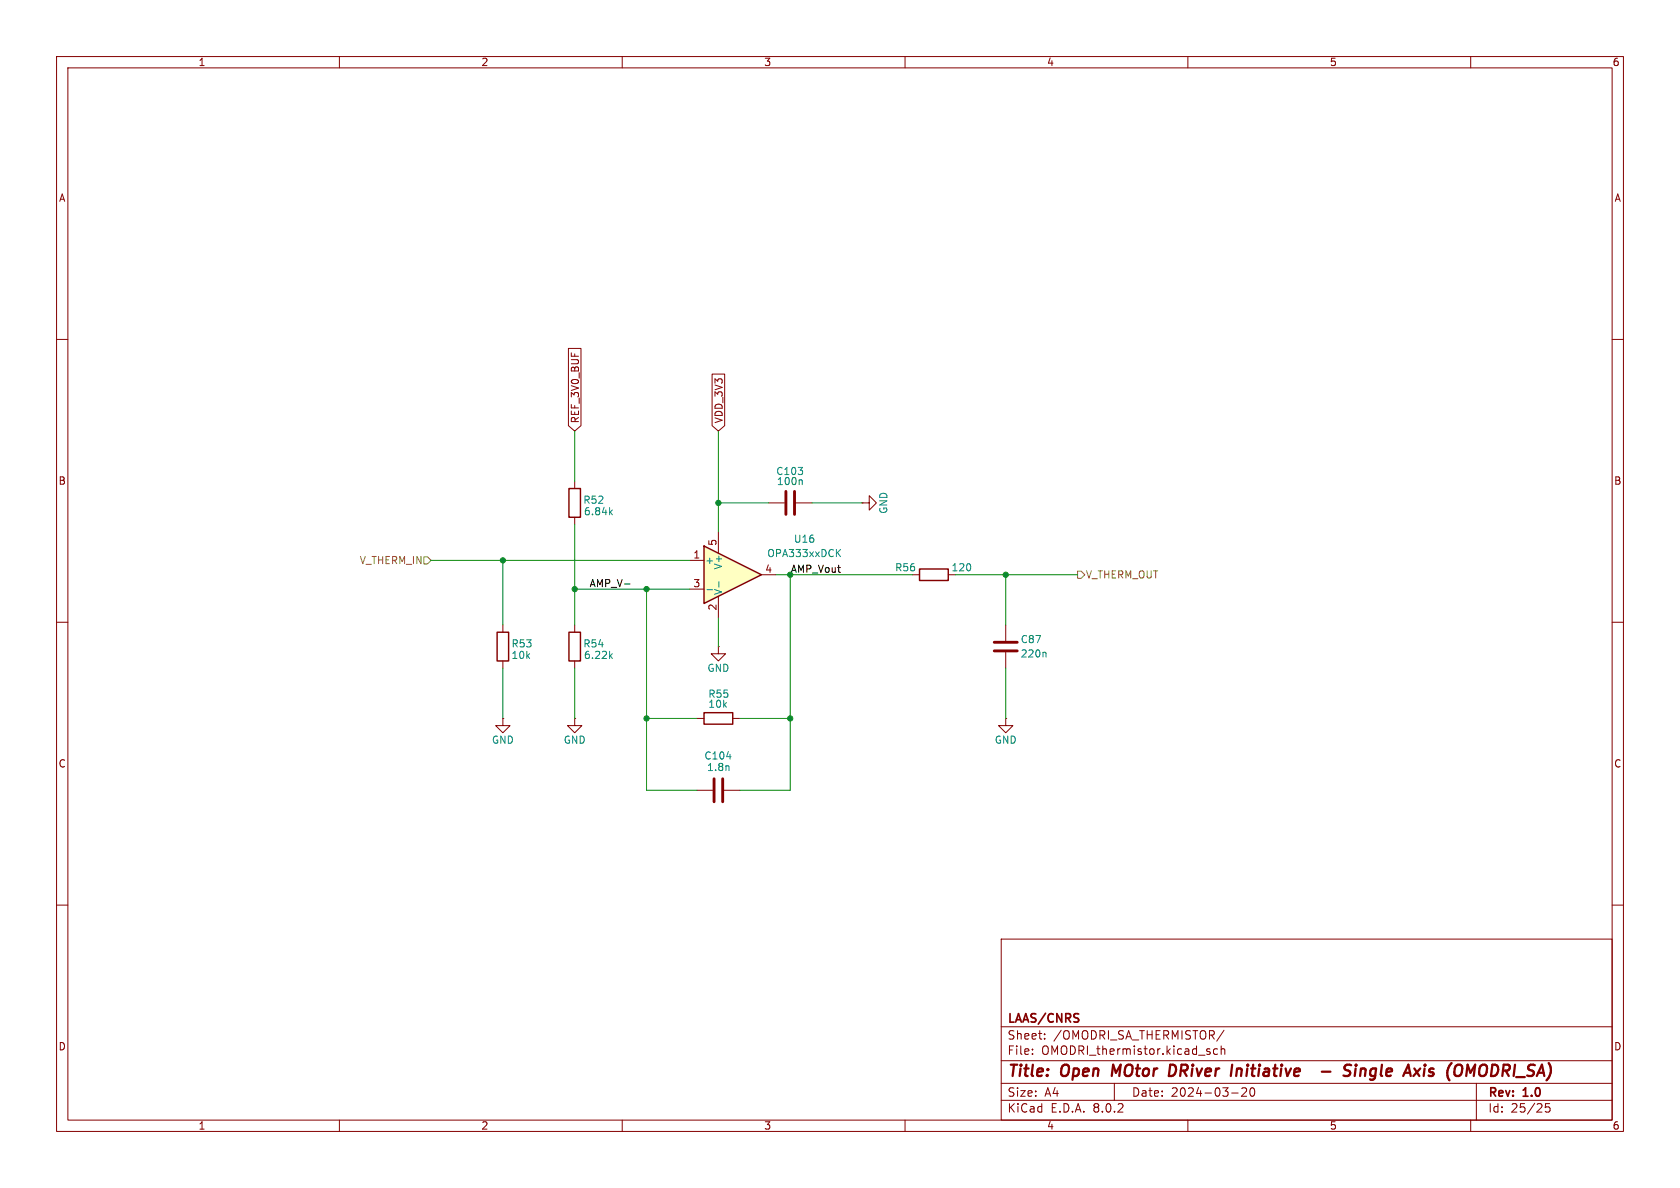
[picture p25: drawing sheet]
<svg xmlns="http://www.w3.org/2000/svg" width="297mm" height="210mm" viewBox="0 0 297 210" stroke-linecap="round" stroke-linejoin="round" font-family="sans-serif">
<defs><g id="words">
<g font-size="2.8" fill="#840000">
<text x="178" y="190.9">Title:</text>
<text x="187.7" y="190.9">Open</text>
<text x="197.4" y="190.9">MOtor</text>
<text x="208.3" y="190.9">DRiver</text>
<text x="220.1" y="190.9">Initiative</text>
<text x="237.7" y="190.9">-</text>
<text x="242.5" y="190.9">Single</text>
<text x="254" y="190.9">Axis</text>
<text x="262.2" y="190.9">(OMODRI_SA)</text>
</g>
<g font-size="2.1" fill="#840000">
<text x="178" y="184">Sheet:</text>
<text x="178" y="181.2">LAAS/CNRS</text>
<text x="186.2" y="184">/OMODRI_SA_THERMISTOR/</text>
<text x="178" y="186.7">File:</text>
<text x="184.1" y="186.7">OMODRI_thermistor.kicad_sch</text>
<text x="178" y="196.9">KiCad</text>
<text x="178" y="194.1">Size:</text>
<text x="184.7" y="194.1">A4</text>
<text x="185.7" y="196.9">E.D.A.</text>
<text x="193.3" y="196.9">8.0.2</text>
<text x="200" y="194.1">Date:</text>
<text x="207" y="194.1">2024-03-20</text>
<text x="263" y="194.3">Rev:</text>
<text x="263" y="196.9">Id:</text>
<text x="267.1" y="196.9">25/25</text>
<text x="269.4" y="194.3">1.0</text>
</g>
<g font-size="1.8" fill="#840000">
<text x="35" y="11.9">1</text>
<text x="85" y="11.9">2</text>
<text x="135" y="11.9">3</text>
<text x="185" y="11.9">4</text>
<text x="235" y="11.9">5</text>
<text x="285" y="11.9">6</text>
<text x="10.3" y="35.9">A</text>
<text x="285.3" y="35.9">A</text>
<text x="102.6" y="74.9" transform="rotate(-90 102.6 74.9)">REF_3V0_BUF</text>
<text x="128" y="74.9" transform="rotate(-90 128 74.9)">VDD_3V3</text>
<text x="10.3" y="85.9">B</text>
<text x="285.3" y="85.9">B</text>
<text x="122.5" y="98.8">1</text>
<text x="126.7" y="96.6" transform="rotate(-90 126.7 96.6)">5</text>
<text x="135.2" y="101.3">4</text>
<text x="122.5" y="103.9">3</text>
<text x="126.7" y="108" transform="rotate(-90 126.7 108)">2</text>
<text x="10.3" y="135.9">C</text>
<text x="285.3" y="135.9">C</text>
<text x="10.3" y="185.9">D</text>
<text x="285.3" y="185.9">D</text>
<text x="35" y="199.9">1</text>
<text x="85" y="199.9">2</text>
<text x="135" y="199.9">3</text>
<text x="185" y="199.9">4</text>
<text x="235" y="199.9">5</text>
<text x="285" y="199.9">6</text>
</g>
<g font-size="1.8" fill="#008484">
<text x="103" y="89.3">R52</text>
<text x="137.1" y="84.2">C103</text>
<text x="137.2" y="86">100n</text>
<text x="103.1" y="91.3">6.84k</text>
<text x="157.1" y="90.9" transform="rotate(-90 157.1 90.9)">GND</text>
<text x="124.6" y="99.9">+</text>
<text x="127.9" y="100.8" transform="rotate(-90 127.9 100.8)">V+</text>
<text x="135.5" y="98.7">OPA333xxDCK</text>
<text x="140.3" y="96.1">U16</text>
<text x="158.2" y="101.2">R56</text>
<text x="168.1" y="101.2">120</text>
<text x="127.9" y="105.3" transform="rotate(-90 127.9 105.3)">V-</text>
<text x="180.3" y="113.9">C87</text>
<text x="90.3" y="116.7">10k</text>
<text x="90.3" y="114.7">R53</text>
<text x="103" y="114.7">R54</text>
<text x="103.1" y="116.7">6.22k</text>
<text x="125" y="119">GND</text>
<text x="180.3" y="116.4">220n</text>
<text x="125.1" y="125.3">10k</text>
<text x="125.1" y="123.5">R55</text>
<text x="86.9" y="131.7">GND</text>
<text x="99.6" y="131.7">GND</text>
<text x="175.8" y="131.7">GND</text>
<text x="124.4" y="134.5">C104</text>
<text x="124.9" y="136.5">1.8n</text>
</g>
<g font-size="1.8" fill="#848400">
<text x="63.5" y="99.9">V_THERM_IN</text>
<text x="191.9" y="102.5">V_THERM_OUT</text>
</g>
<text font-size="1.8" fill="#008400" x="139.7" y="101.3">AMP_Vout</text>
<text font-size="1.8" x="104.1" y="103.9">AMP_V-</text>
</g></defs>
<g fill="none" stroke="#840000" stroke-width=".18">
<path d="M10 10h277v190h-277zM12 12h273v186h-273zM60 10v2M110 10v2M160 10v2M210 10v2M260 10v2M10 60h2M285 60h2M101.6 85.1v1.3M101.6 91.4v1.3M135.9 88.9h2.8"/>
<path d="M140.7 88.9h2.8M152.4 88.9h1.3v-1.3l1.2 1.3-1.2 1.3v-1.3M152.4 88.9h.1M10 110h2M101.6 110.5v1.3M101.6 116.8v1.3M127 114.3v1.3h1.3l-1.3 1.2-1.3-1.2h1.3M127 114.3h.1M161.3 101.6h1.3M167.6 101.6h1.3M177.8 110.5v2.8M177.8 115.3v2.8"/>
<path d="M285 110h2M88.9 127v1.3h1.3l-1.3 1.2-1.3-1.2h1.3M88.9 127h.1M123.2 139.7h2.8M128 139.7h2.8M177.8 127v1.3h1.3l-1.3 1.2-1.3-1.2h1.3M177.8 127h.1M10 160h2M285 160h2M177 166h108v32h-108zM60 198v2M110 198v2"/>
<path d="M160 198v2M177 194.5h108M177 191.5h108M177 187.5h108M177 181.5h108M182.5 186.3v.1M182.5 185.5v.1M184.7 183.6v.1M184.7 182.8v.1M197 191.5v3M210 198v2M213.5 185.9l.4 .1 .1 .2-.3 .2h-.2"/>
<path d="M213.5 185.4l.4 .1M215.2 185.5l-.4-.1-.3 .3v.4l.2 .2h.5M215.9 185.5l.2-.1 .4 .1v.9M215.9 184.9v1.5M216.4 182.1l-1.3 2M217.7 193.2h1.2M219.5 192.4l.6-.1 .2 .1 .1 .3-.9 1.1h.9M221.2 192.4l.1-.1a.81 .81 0 0 1 .6 .6 .81 .81 0 0 1-.3 .8l-.1 .1a.81 .81 0 0 1-.6-.6 .81 .81 0 0 1 .3-.8zM260 198v2M261 191.5v6.5M274 195.1h-.8v.7l.2-.1h.5l.1 .3v.5l-.3 .1-.5-.1"/>
</g>
<g fill="none" stroke="#840000" stroke-width=".4">
<path d="M196.8 188.2l-.3 2M207.6 188.3l-.7-.1-.3 2h.5l.5-.3M218.7 188.9l-.2 1.3M219.3 188.9l-.6 .2M233.7 189.4h1.5M238.9 188.3a.85 .85 0 0 0-1.1 .1l-.1 .4v.2M239.7 188.9l-.2 1.3M239.7 188.2v.2M239.7 188.2l-.1 .1 .1 .1M239.7 188.2l.1 .1-.1 .1M240.6 189.1a.49 .49 0 0 1 .8 .1l-.1 1M240.6 188.9l-.2 1.3"/>
<path d="M251.9 188.2l-.1 .1 .1 .1M251.9 188.2l.1 .1-.1 .1M251.9 188.2v.2M252.6 190.1l.5 .1M253.3 188.9l-.5 .1-.1 .3v.1l.5 .1M261.6 188.9l-.1 1"/>
</g>
<path d="M138.9 86.9v4M140.5 86.9v4M175.8 115.1h4M175.8 113.5h4M126.2 137.7v4M127.8 137.7v4" fill="none" stroke="#840000" stroke-width=".51"/>
<path d="M107.9 90.5l.4 .5M108.3 90.2l-.5 .4M141.6 84.8l.2 .2v.7M107.9 115.9l.4 .5M108.3 115.6l-.5 .4M184.7 115.3l.2 .2v.6M128.5 133.8h.7M128.8 135.4l.1 .8" fill="none" stroke="#008484" stroke-width=".18"/>
<path d="M100.6 86.4h2v5h-2zM100.6 111.8h2v5h-2zM162.6 100.6h5v2h-5z" fill="none" stroke="#840000" stroke-width=".25"/>
<path d="M124.5 96.5l10.1 5.1-10.1 5.1z" fill="#ffffc2"/>
<path d="M124.5 96.5l10.1 5.1-10.1 5.1zM87.9 111.8h2v5h-2zM124.5 126h5v2h-5z" fill="none" stroke="#840000" stroke-width=".25"/>
<g fill="none" stroke="#840000" stroke-width=".18">
<path d="M100.5 61.6h2.2v13.6l-1.1 1-1.1-1zM125.9 66.1h2.2v9.1l-1.1 1-1.1-1zM121.9 99.1h2.6M127 94v3.8M88.9 110.5v1.3M88.9 116.8v1.3M121.9 104.1h2.6M127 105.4v3.8M134.6 101.6h2.6M101.6 127v1.3h1.3l-1.3 1.2-1.3-1.2h1.3M101.6 127h.1M123.2 127h1.3"/>
<path d="M129.5 127h1.3"/>
</g>
<path d="M148 97.7l.6 .7M148.6 97.1l-.7 .8M125 104.2h1M127.1 102.8v1" fill="none" stroke="#008484" stroke-width=".18"/>
<path d="M74.9 98.4h.7l.6 .7-.6 .6h-.7zM190.5 101h.6l.7 .6-.7 .6h-.6z" fill="none" stroke="#848400" stroke-width=".18"/>
<path d="M110.4 103.2h1" fill="none" stroke="#000" stroke-width=".18"/>
<g fill="none" stroke="#008400" stroke-width=".18">
<path d="M101.6 76.2v8.9M127 76.2v17.8M76.2 99.1h45.7M88.9 99.1v11.4M101.6 92.7v17.8M127 88.9h8.9M143.5 88.9h8.9M88.9 118.1v8.9M101.6 118.1v8.9M101.6 104.1h20.3M114.3 104.1v35.6h8.9M127 109.2v5.1"/>
<path d="M137.2 101.6h24.1M139.7 101.6v38.1h-8.9M168.9 101.6h21.6M177.8 101.6v8.9M177.8 118.1v8.9M114.3 127h8.9M130.8 127h8.9"/>
</g>
<g fill="#008400" stroke="#008400" stroke-width=".18">
<circle cx="127" cy="88.9" r=".46"/>
<circle cx="139.7" cy="127" r=".46"/>
<circle cx="177.8" cy="101.6" r=".46"/>
<circle cx="101.6" cy="104.1" r=".46"/>
<circle cx="114.3" cy="104.1" r=".46"/>
<circle cx="114.3" cy="127" r=".46"/>
<circle cx="88.9" cy="99.1" r=".46"/>
</g>
<use href="#words"/>
</svg>
